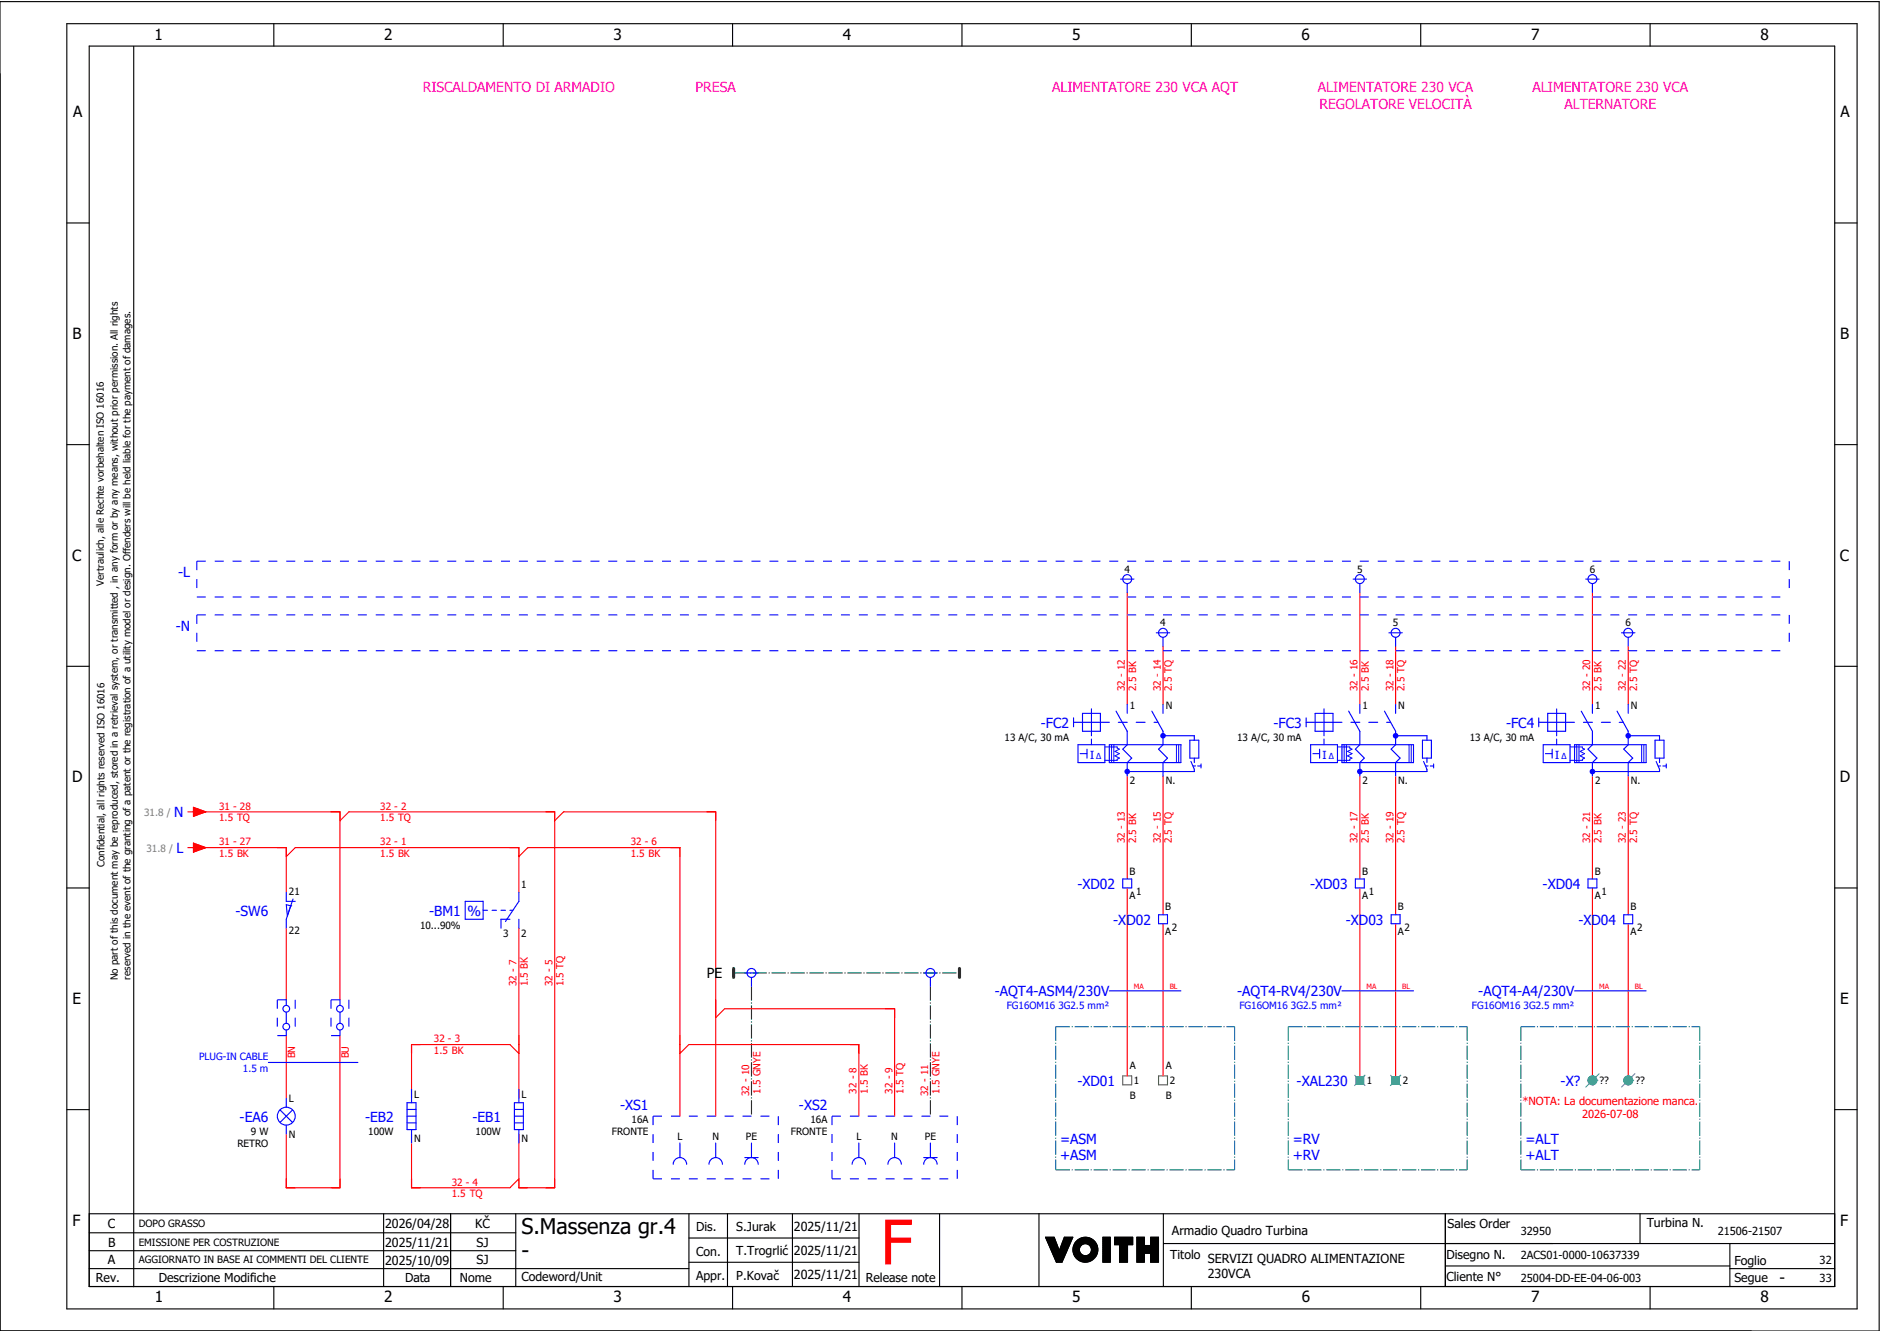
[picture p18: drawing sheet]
<svg xmlns="http://www.w3.org/2000/svg" width="421mm" height="297mm" viewBox="0 0 421 297" stroke-linecap="round" stroke-linejoin="round" font-family="sans-serif">
<defs><g id="words">
<text font-size="13.8" fill="#f00" x="196.9" y="282.5">F</text>
<g font-size="4.8">
<text x="116.6" y="275.8">S.Massenza gr.4</text>
<text x="116.6" y="281.1">-</text>
</g>
<g font-size="3.4">
<text x="34.5" y="9">1</text>
<text x="85.9" y="9">2</text>
<text x="137.1" y="9">3</text>
<text x="188.4" y="9">4</text>
<text x="239.7" y="9">5</text>
<text x="291" y="9">6</text>
<text x="342.3" y="9">7</text>
<text x="393.5" y="9">8</text>
<text x="16.3" y="26.2">A</text>
<text x="411.5" y="26.2">A</text>
<text x="16.2" y="75.8">B</text>
<text x="411.4" y="75.8">B</text>
<text x="16.1" y="125.3">C</text>
<text x="411.3" y="125.3">C</text>
<text x="16.1" y="174.8">D</text>
<text x="411.3" y="174.8">D</text>
<text x="16.2" y="224.4">E</text>
<text x="411.4" y="224.4">E</text>
<text x="16.2" y="273.9">F</text>
<text x="411.4" y="273.9">F</text>
<text x="397.8" y="286.6">-</text>
<text x="34.6" y="291">1</text>
<text x="85.9" y="291">2</text>
<text x="137.2" y="291">3</text>
<text x="188.4" y="291">4</text>
<text x="239.7" y="291">5</text>
<text x="291" y="291">6</text>
<text x="342.3" y="291">7</text>
<text x="393.6" y="291">8</text>
</g>
<g font-size="3.1" fill="#f0f">
<text x="94.5" y="20.5">RISCALDAMENTO DI ARMADIO</text>
<text x="155.5" y="20.5">PRESA</text>
<text x="235.2" y="20.5">ALIMENTATORE 230 VCA AQT</text>
<text x="294.6" y="20.5">ALIMENTATORE 230 VCA</text>
<text x="342.6" y="20.5">ALIMENTATORE 230 VCA</text>
<text x="295" y="24.3">REGOLATORE VELOCITÀ</text>
<text x="349.7" y="24.3">ALTERNATORE</text>
</g>
<g font-size="3.1" fill="#00f">
<text x="39.8" y="129">-L</text>
<text x="39.3" y="141">-N</text>
<text x="232.7" y="162.6">-FC2</text>
<text x="284.7" y="162.6">-FC3</text>
<text x="336.7" y="162.6">-FC4</text>
<text x="38.9" y="182.6">N</text>
<text x="39.5" y="190.6">L</text>
<text x="240.9" y="198.6">-XD02</text>
<text x="292.9" y="198.6">-XD03</text>
<text x="344.9" y="198.6">-XD04</text>
<text x="52.6" y="204.6">-SW6</text>
<text x="96" y="204.6">-BM1</text>
<text x="104.5" y="204.8">%</text>
<text x="248.9" y="206.6">-XD02</text>
<text x="300.9" y="206.6">-XD03</text>
<text x="352.9" y="206.6">-XD04</text>
<text x="222.4" y="222.6">-AQT4-ASM4/230V</text>
<text x="276.6" y="222.6">-AQT4-RV4/230V</text>
<text x="330.5" y="222.6">-AQT4-A4/230V</text>
<text x="240.9" y="242.7">-XD01</text>
<text x="289.9" y="242.7">-XAL230</text>
<text x="348.9" y="242.7">-X?</text>
<text x="53.6" y="250.6">-EA6</text>
<text x="81.6" y="250.6">-EB2</text>
<text x="105.6" y="250.6">-EB1</text>
<text x="138.6" y="248.1">-XS1</text>
<text x="178.6" y="248.1">-XS2</text>
<text x="237" y="255.5">=ASM</text>
<text x="289" y="255.5">=RV</text>
<text x="341" y="255.5">=ALT</text>
<text x="237" y="259.3">+ASM</text>
<text x="289" y="259.3">+RV</text>
<text x="341" y="259.3">+ALT</text>
</g>
<text font-size="3.1" x="158" y="218.6">PE</text>
<g font-size="2.8">
<text x="24.1" y="274.4">C</text>
<text x="86.1" y="274.4">2026/04/28</text>
<text x="106.2" y="274.4">KČ</text>
<text x="155.6" y="275.1">Dis.</text>
<text x="164.6" y="275.1">S.Jurak</text>
<text x="177.5" y="275">2025/11/21</text>
<text x="262" y="275.8">Armadio Quadro Turbina</text>
<text x="323.6" y="274.3">Sales Order</text>
<text x="368.1" y="274.2">Turbina N.</text>
<text x="24.2" y="278.6">B</text>
<text x="86.1" y="278.6">2025/11/21</text>
<text x="106.5" y="278.6">SJ</text>
<text x="155.6" y="280.5">Con.</text>
<text x="164.6" y="280.5">T.Trogrlić</text>
<text x="177.5" y="280.4">2025/11/21</text>
<text x="261.6" y="281.3">Titolo</text>
<text x="323.4" y="281.2">Disegno N.</text>
<text x="21.4" y="286.5">Rev.</text>
<text x="24.1" y="282.5">A</text>
<text x="35.5" y="286.4">Descrizione Modifiche</text>
<text x="86.1" y="282.6">2025/10/09</text>
<text x="90.5" y="286.5">Data</text>
<text x="102.8" y="286.5">Nome</text>
<text x="106.5" y="282.5">SJ</text>
<text x="116.6" y="286.3">Codeword/Unit</text>
<text x="155.6" y="286">Appr.</text>
<text x="164.6" y="285.9">P.Kovač</text>
<text x="177.5" y="285.8">2025/11/21</text>
<text x="193.5" y="286.5">Release note</text>
<text x="270" y="282.2">SERVIZI QUADRO ALIMENTAZIONE</text>
<text x="270" y="285.5">230VCA</text>
<text x="323.4" y="286.2">Cliente N°</text>
<text x="387.7" y="286.5">Segue</text>
<text x="387.7" y="282.6">Foglio</text>
</g>
<g font-size="2.5" fill="#00f">
<text x="243.7" y="169.6">I</text>
<text x="295.7" y="169.6">I</text>
<text x="347.7" y="169.6">I</text>
</g>
<g font-size="2.5" fill="#f00">
<text x="340.3" y="246.9">*NOTA: La documentazione manca.</text>
<text x="353.7" y="249.9">2026-07-08</text>
</g>
<g font-size="2.5">
<text x="340" y="275.9">32950</text>
<text x="384" y="275.9">21506-21507</text>
<text x="340" y="281.4">2ACS01-0000-10637339</text>
<text x="340" y="286.4">25004-DD-EE-04-06-003</text>
<text x="406.8" y="282.4">32</text>
<text x="406.8" y="286.4">33</text>
</g>
<g font-size="2.2">
<text x="23.2" y="130.9" transform="rotate(-90 23.2 130.9)">Vertraulich, alle Rechte vorbehalten ISO 16016</text>
<text x="251.4" y="127.9">4</text>
<text x="303.4" y="127.9">5</text>
<text x="355.4" y="127.9">6</text>
<text x="259.4" y="139.9">4</text>
<text x="311.4" y="139.9">5</text>
<text x="363.4" y="139.9">6</text>
<text x="252.6" y="158.3">1</text>
<text x="260.6" y="158.3">N</text>
<text x="304.6" y="158.3">1</text>
<text x="312.6" y="158.3">N</text>
<text x="356.6" y="158.3">1</text>
<text x="364.6" y="158.3">N</text>
<text x="224.6" y="165.5">13 A/C, 30 mA</text>
<text x="276.6" y="165.5">13 A/C, 30 mA</text>
<text x="328.6" y="165.5">13 A/C, 30 mA</text>
<text x="252.6" y="175.2">2</text>
<text x="260.6" y="175.2">N.</text>
<text x="304.6" y="175.2">2</text>
<text x="312.6" y="175.2">N.</text>
<text x="356.6" y="175.2">2</text>
<text x="364.6" y="175.2">N.</text>
<text x="23.4" y="193.7" transform="rotate(-90 23.4 193.7)">Confidential, all rights reserved ISO 16016</text>
<text x="252.5" y="195.4">B</text>
<text x="304.5" y="195.4">B</text>
<text x="356.5" y="195.4">B</text>
<text x="64.6" y="199.9">21</text>
<text x="116.5" y="198.4">1</text>
<text x="252.5" y="200.8">A</text>
<text x="254" y="200">1</text>
<text x="260.5" y="203.4">B</text>
<text x="304.5" y="200.8">A</text>
<text x="306" y="200">1</text>
<text x="312.5" y="203.4">B</text>
<text x="356.5" y="200.8">A</text>
<text x="358" y="200">1</text>
<text x="364.5" y="203.4">B</text>
<text x="64.6" y="208.6">22</text>
<text x="93.9" y="207.5">10...90%</text>
<text x="112.5" y="209.4">3</text>
<text x="116.5" y="209.4">2</text>
<text x="260.5" y="208.8">A</text>
<text x="262" y="208">2</text>
<text x="312.5" y="208.8">A</text>
<text x="314" y="208">2</text>
<text x="364.5" y="208.8">A</text>
<text x="366" y="208">2</text>
<text x="26.4" y="219" transform="rotate(-90 26.4 219)">No part of this document may be reproduced, stored in a retrieval system, or transmitted , in any form or by any means, without prior permission. All rights</text>
<text x="29.2" y="218.9" transform="rotate(-90 29.2 218.9)">reserved in the event of the granting of a patent or the registration of a utility model or design. Offenders will be held liable for the payment of damages.</text>
<text x="252.6" y="238.9">A</text>
<text x="260.6" y="238.9">A</text>
<text x="92.6" y="245.3">L</text>
<text x="116.6" y="245.3">L</text>
<text x="252.6" y="245.6">B</text>
<text x="253.5" y="242.3">1</text>
<text x="260.6" y="245.6">B</text>
<text x="261.5" y="242.3">2</text>
<text x="305.6" y="242.3">1</text>
<text x="313.6" y="242.3">2</text>
<text x="357.6" y="242.3">??</text>
<text x="365.6" y="242.3">??</text>
<text x="64.6" y="246.3">L</text>
<text x="141.2" y="250.9">16A</text>
<text x="181.2" y="250.9">16A</text>
<text x="53.1" y="256.2">RETRO</text>
<text x="56.1" y="253.5">9 W</text>
<text x="64.6" y="254.2">N</text>
<text x="82.3" y="253.5">100W</text>
<text x="92.6" y="255.2">N</text>
<text x="106.3" y="253.5">100W</text>
<text x="116.6" y="255.2">N</text>
<text x="136.8" y="253.6">FRONTE</text>
<text x="151.4" y="254.6">L</text>
<text x="159.3" y="254.6">N</text>
<text x="166.8" y="254.6">PE</text>
<text x="176.8" y="253.6">FRONTE</text>
<text x="191.4" y="254.6">L</text>
<text x="199.3" y="254.6">N</text>
<text x="206.8" y="254.6">PE</text>
<text x="31" y="274.2">DOPO GRASSO</text>
<text x="31" y="278.3">EMISSIONE PER COSTRUZIONE</text>
<text x="31" y="282.3">AGGIORNATO IN BASE AI COMMENTI DEL CLIENTE</text>
</g>
<g font-size="2.2" fill="#f00">
<text x="251.5" y="154.4" transform="rotate(-90 251.5 154.4)">32 - 12</text>
<text x="254" y="154.4" transform="rotate(-90 254 154.4)">2.5 BK</text>
<text x="259.5" y="154.4" transform="rotate(-90 259.5 154.4)">32 - 14</text>
<text x="262" y="154.4" transform="rotate(-90 262 154.4)">2.5 TQ</text>
<text x="303.5" y="154.4" transform="rotate(-90 303.5 154.4)">32 - 16</text>
<text x="306" y="154.4" transform="rotate(-90 306 154.4)">2.5 BK</text>
<text x="311.5" y="154.4" transform="rotate(-90 311.5 154.4)">32 - 18</text>
<text x="314" y="154.4" transform="rotate(-90 314 154.4)">2.5 TQ</text>
<text x="355.5" y="154.4" transform="rotate(-90 355.5 154.4)">32 - 20</text>
<text x="358" y="154.4" transform="rotate(-90 358 154.4)">2.5 BK</text>
<text x="363.5" y="154.4" transform="rotate(-90 363.5 154.4)">32 - 22</text>
<text x="366" y="154.4" transform="rotate(-90 366 154.4)">2.5 TQ</text>
<text x="49" y="180.9">31 - 28</text>
<text x="49" y="183.4">1.5 TQ</text>
<text x="85" y="180.9">32 - 2</text>
<text x="85" y="183.4">1.5 TQ</text>
<text x="49" y="188.9">31 - 27</text>
<text x="49" y="191.4">1.5 BK</text>
<text x="85" y="188.9">32 - 1</text>
<text x="85" y="191.4">1.5 BK</text>
<text x="141" y="188.9">32 - 6</text>
<text x="141" y="191.4">1.5 BK</text>
<text x="251.5" y="188.4" transform="rotate(-90 251.5 188.4)">32 - 13</text>
<text x="254" y="188.4" transform="rotate(-90 254 188.4)">2.5 BK</text>
<text x="259.5" y="188.4" transform="rotate(-90 259.5 188.4)">32 - 15</text>
<text x="262" y="188.4" transform="rotate(-90 262 188.4)">2.5 TQ</text>
<text x="303.5" y="188.4" transform="rotate(-90 303.5 188.4)">32 - 17</text>
<text x="306" y="188.4" transform="rotate(-90 306 188.4)">2.5 BK</text>
<text x="311.5" y="188.4" transform="rotate(-90 311.5 188.4)">32 - 19</text>
<text x="314" y="188.4" transform="rotate(-90 314 188.4)">2.5 TQ</text>
<text x="355.5" y="188.4" transform="rotate(-90 355.5 188.4)">32 - 21</text>
<text x="358" y="188.4" transform="rotate(-90 358 188.4)">2.5 BK</text>
<text x="363.5" y="188.4" transform="rotate(-90 363.5 188.4)">32 - 23</text>
<text x="366" y="188.4" transform="rotate(-90 366 188.4)">2.5 TQ</text>
<text x="115.5" y="220.3" transform="rotate(-90 115.5 220.3)">32 - 7</text>
<text x="118" y="220.4" transform="rotate(-90 118 220.4)">1.5 BK</text>
<text x="123.5" y="220.3" transform="rotate(-90 123.5 220.3)">32 - 5</text>
<text x="126" y="220.4" transform="rotate(-90 126 220.4)">1.5 TQ</text>
<text x="97" y="232.9">32 - 3</text>
<text x="66" y="236.5" transform="rotate(-90 66 236.5)">BN</text>
<text x="78" y="236.5" transform="rotate(-90 78 236.5)">BU</text>
<text x="97" y="235.4">1.5 BK</text>
<text x="167.5" y="244.9" transform="rotate(-90 167.5 244.9)">32 - 10</text>
<text x="170" y="244.4" transform="rotate(-90 170 244.4)">1.5 GNYE</text>
<text x="191.5" y="244.3" transform="rotate(-90 191.5 244.3)">32 - 8</text>
<text x="194" y="244.4" transform="rotate(-90 194 244.4)">1.5 BK</text>
<text x="199.5" y="244.3" transform="rotate(-90 199.5 244.3)">32 - 9</text>
<text x="202" y="244.4" transform="rotate(-90 202 244.4)">1.5 TQ</text>
<text x="207.5" y="244.9" transform="rotate(-90 207.5 244.9)">32 - 11</text>
<text x="210" y="244.4" transform="rotate(-90 210 244.4)">1.5 GNYE</text>
<text x="101" y="264.9">32 - 4</text>
<text x="101" y="267.4">1.5 TQ</text>
</g>
<g font-size="2.2" fill="#7ca552">
<text x="32.2" y="182.3">31.8 /</text>
<text x="32.8" y="190.3">31.8 /</text>
</g>
<g font-size="2.2" fill="#00f">
<text x="225.1" y="225.5">FG16OM16 3G2.5 mm²</text>
<text x="277.1" y="225.5">FG16OM16 3G2.5 mm²</text>
<text x="329.1" y="225.5">FG16OM16 3G2.5 mm²</text>
<text x="44.5" y="236.9">PLUG-IN CABLE</text>
<text x="54.3" y="239.6">1.5 m</text>
</g>
<g font-size="1.9" fill="#00f">
<text x="245" y="169.5">Δ</text>
<text x="297" y="169.5">Δ</text>
<text x="349" y="169.5">Δ</text>
</g>
<g font-size="1.6" fill="#f00">
<text x="253.5" y="220.9">MA</text>
<text x="261.5" y="220.9">BL</text>
<text x="305.5" y="220.9">MA</text>
<text x="313.5" y="220.9">BL</text>
<text x="357.5" y="220.9">MA</text>
<text x="365.5" y="220.9">BL</text>
</g>
</g></defs>
<g fill="none" stroke="#000" stroke-width=".25">
<path d="M0 .4h420.1v297h-420.1zM14.9 5.3h400.3v287.2h-400.3zM19.9 10.3h390.3v277.2h-390.3zM29.9 10.4v277.1M61.2 5.3v5M112.5 5.3v5M163.8 5.3v5M215.1 5.3v5M266.3 5.3v5M317.6 5.3v5M368.9 5.3v5M14.9 49.8h5"/>
<path d="M410.2 49.8h5M14.9 99.3h5M410.2 99.3h5M14.9 148.9h5M410.2 148.9h5M14.9 198.4h5M410.2 198.4h5M14.9 247.9h5M410.2 247.9h5M19.9 271.2h390.3M19.9 279.5h95.4M19.9 275.4h95.4"/>
<path d="M85.8 271.2v16.3M100.7 271.2v16.3M115.3 271.2v16.3M154 271.2v16.3M154 276.6h38M162.6 271.2v16.3M177.2 271.2v16.3M192 271.2v16.3M210.1 271.2v16.3M232.3 271.1v16.3M233.7 276.4h2l1.1 3 1.1-3h1.9l-2.4 5.6h-1.2zM233.8 276.4l-.1 .1"/>
<path d="M233.9 276.4l-.1 .2M234.1 276.4l-.3 .3M234.2 276.4l-.3 .4M234.4 276.4l-.5 .5M234.5 276.4l-.5 .6M234.7 276.4l-.7 .7M234.8 276.4l-.7 .8M235 276.4l-.9 .9M235.1 276.4l-.9 1M235.3 276.4l-1.1 1.1M235.4 276.4l-1.2 1.2M235.6 276.4l-1.3 1.3"/>
<path d="M235.7 276.5l-1.4 1.3M235.7 276.6l-1.3 1.3M235.8 276.7l-1.4 1.3M235.8 276.8l-1.3 1.3M235.9 276.9l-1.4 1.4M235.9 277l-1.3 1.4M235.9 277.1l-1.3 1.4M236 277.3l-1.3 1.3M236 277.4l-1.3 1.3M236.1 277.5l-1.3 1.3M236.1 277.6l-1.3 1.3M236.1 277.7l-1.3 1.3"/>
<path d="M236.2 277.8l-1.3 1.3M236.2 277.9l-1.3 1.3M236.3 278l-1.3 1.3M236.3 278.1l-1.3 1.3M236.3 278.2l-1.2 1.3M236.4 278.3l-1.3 1.3M236.4 278.4l-1.2 1.3M236.5 278.6l-1.3 1.2M236.5 278.7l-1.2 1.2M236.6 278.8l-1.3 1.2M236.6 278.9l-1.3 1.2M236.6 279l-1.2 1.2"/>
<path d="M236.7 279.1l-1.3 1.2M236.7 279.2l-1.2 1.3M236.8 279.3l-1.3 1.3M238 276.4l-.1 .1M238.1 276.4l-.3 .4M238.3 276.4l-.6 .6M238.4 279.8l-2.2 2.2M238.4 276.4l-.8 .8M238.5 279.5l-2.4 2.4M238.6 276.4l-1.1 1.1M238.6 279.3l-2.5 2.5M238.7 279l-2.7 2.7"/>
<path d="M238.7 276.4l-1.2 1.3M238.8 278.7l-2.8 2.9M238.9 276.4l-1.5 1.6M239 278.5l-3.1 3M239 276.4l-1.7 1.8M239.1 278.2l-3.2 3.2M239.2 276.4l-2 2.1M239.2 277.9l-3.4 3.4M239.3 277.7l-3.5 3.5M239.3 276.4l-2.2 2.3M239.4 277.4l-3.6 3.7M239.5 276.4l-2.5 2.5"/>
<path d="M239.5 277.1l-3.8 3.9M239.6 276.4l-2.7 2.8M239.7 276.9l-4 4M239.8 276.6l-4.2 4.2M239.8 276.4l-4.2 4.3M241.1 276.9l-.8 .8M241.3 279.3l-1.2 1.1M241.3 279.1l-1.2 1.2M241.3 279.4l-1.1 1.1M241.3 278.9l-1.3 1.3M241.3 279.5l-1.1 1.1M241.4 279.7l-1.1 1"/>
<path d="M241.4 278.7l-1.4 1.4M241.4 279.8l-1 1M241.4 276.7l-1.3 1.3M241.5 279.9l-1.1 1M241.5 280l-1 1M241.7 276.6l-1.7 1.7M241.9 276.5l-1.9 2M242.1 276.5l-2.2 2.2M242.3 276.5l-2.4 2.4M242.5 276.4l-2.6 2.6M242.6 276.4l-2.7 2.8M242.8 276.4l-2.9 3"/>
<path d="M242.9 276.5l-3 3M243 276.5l-3.1 3.1M243.2 276.5l-3.3 3.3M243.3 276.5l-3.4 3.4M243.4 276.6l-3.4 3.4M243.5 276.6l-1.4 1.4M243.6 276.6l-1.3 1.3M243.7 276.7l-1.2 1.2M243.9 276.7l-1.2 1.2M244 276.8l-1.2 1.1M244 276.8l-1.1 1.1M244.1 276.9l-1 1.1"/>
<path d="M244.2 276.9l-1 1.1M244.3 277l-1 1M244.4 277.1l-1 1M244.5 277.1l-1 1.1M244.6 277.2l-1.1 1M244.6 277.3l-1 1M244.7 277.4l-1 1M244.8 277.4l-1 1.1M244.8 277.5l-1 1.1M244.9 277.6l-1 1.1M245 277.7l-1.1 1.1M245 277.8l-1.1 1.1"/>
<path d="M245.1 277.9l-1.1 1.1M245.1 278l-1.1 1.1M245.2 278.1l-1.2 1.2M245.2 278.2l-1.2 1.3M245.3 278.3l-1.4 1.4M245.3 278.4l-1.5 1.5M245.3 278.5l-3.4 3.4M245.4 279.9l-2.1 2M245.4 278.7l-3.3 3.3M245.4 279.7l-2.3 2.3M245.4 278.8l-3.2 3.2M245.4 278.9l-3.1 3.1"/>
<path d="M245.4 279.5l-2.5 2.5M245.4 279.1l-2.9 2.9M245.4 279.4l-2.6 2.6M245.4 279.2l-2.8 2.8M246.6 276.4h1.6v5.6h-1.6zM246.6 276.4v.1M246.8 276.4l-.2 .3M246.9 276.4l-.3 .4M247.1 276.4l-.5 .6M247.2 276.4l-.6 .7M247.4 276.4l-.8 .9M247.5 276.4l-.9 1"/>
<path d="M247.7 276.4l-1.1 1.2M247.8 276.4l-1.2 1.3M248 276.4l-1.4 1.5M248.1 276.4l-1.5 1.6M248.2 280l-1.6 1.6M248.2 279.8l-1.6 1.7M248.2 279.7l-1.6 1.6M248.2 279.5l-1.6 1.7M248.2 279.4l-1.6 1.6M248.2 277.4l-1.6 1.7M248.2 277.3l-1.6 1.6M248.2 277.1l-1.6 1.7"/>
<path d="M248.2 277l-1.6 1.6M248.2 276.8l-1.6 1.7M248.2 276.7l-1.6 1.6M248.2 276.5l-1.6 1.7M248.2 278l-1.6 1.7M248.2 277.9l-1.6 1.6M248.2 277.7l-1.6 1.7M248.2 277.6l-1.6 1.6M248.2 279.1l-1.6 1.6M248.2 278.9l-1.6 1.7M248.2 278.8l-1.6 1.6M248.2 278.6l-1.6 1.7"/>
<path d="M248.2 278.5l-1.6 1.6M248.2 278.3l-1.6 1.7M248.2 278.2l-1.6 1.6M248.2 279.2l-1.6 1.7M249.2 276.4v.1M249.4 276.4l-.2 .2M249.5 276.4l-.3 .4M249.7 276.4l-.5 .5M249.8 276.4l-.6 .7M250 276.4l-.8 .8M250.1 276.4l-.9 1M250.3 278.1h-1.1v-1.7h4v1.7h-1.1v3.9h-1.8"/>
<path d="M250.3 278.1v3.9M250.3 276.4l-1.1 1.2M250.4 276.4l-1.2 1.3M250.6 276.4l-1.4 1.5M250.7 276.4l-1.5 1.6M250.9 276.4l-1.7 1.7M251 276.4l-1.6 1.7M251.2 276.4l-1.7 1.7M251.3 276.4l-1.6 1.7M251.5 276.4l-1.7 1.7M251.6 276.4l-1.6 1.7M251.8 276.4l-1.7 1.7"/>
<path d="M251.9 276.4l-1.6 1.7M252.1 279.9l-1.8 1.8M252.1 279.8l-1.8 1.8M252.1 278.6l-1.8 1.8M252.1 278.4l-1.8 1.8M252.1 278.3l-1.8 1.8M252.1 279.2l-1.8 1.8M252.1 279l-1.8 1.8M252.1 278.9l-1.8 1.8M252.1 278.7l-1.8 1.8M252.1 279.3l-1.8 1.8M252.1 279.6l-1.8 1.8"/>
<path d="M252.1 279.5l-1.8 1.8M252.1 276.4l-1.8 1.9M252.2 276.4l-1.9 2M252.4 276.4l-2.1 2.2M252.5 276.4l-2.2 2.3M252.7 276.4l-2.4 2.5M252.8 276.4l-2.5 2.6M253 276.4l-2.7 2.8M253.1 276.4l-2.8 2.9M253.2 277.4l-.7 .7M253.2 276.7l-2.9 2.9M253.2 276.5l-2.9 3"/>
<path d="M253.2 277.3l-.8 .8M253.2 277.1l-1 1M253.2 277l-2.9 2.9M253.2 276.8l-2.9 3M253.2 278l-.1 .1M253.2 277.9l-.2 .2M253.2 277.7l-.4 .4M253.2 277.6l-.5 .5M254.2 276.4v.1M254.3 276.4l-.1 .2M254.5 276.4l-.3 .4M254.6 276.4l-.4 .5"/>
<path d="M254.8 276.4l-.6 .7M254.9 276.4l-.7 .8M255.1 276.4l-.9 1M255.2 276.4l-1 1.1M255.4 276.4l-1.2 1.3M255.5 276.4l-1.3 1.4M255.7 276.4l-1.5 1.6M255.8 277.5l-1.6 1.7M255.8 277.4l-1.6 1.6M255.8 277.2l-1.6 1.7M255.8 277.1l-1.6 1.6M255.8 276.9l-1.6 1.7"/>
<path d="M255.8 276.8l-1.6 1.6M255.8 276.6l-1.6 1.7M255.8 276.5l-1.6 1.6M255.8 276.4v1.9M255.8 276.4h-1.6v5.6h1.6v-2h1.4M255.8 278.3h1.4v-1.9h1.8v5.6h-1.8v-2M255.8 278l-1.6 1.6M255.8 277.8l-1.6 1.7M255.8 277.7l-1.6 1.6M255.8 278.3l-1.6 1.6M255.8 278.1l-1.6 1.7M255.9 278.3l-1.7 1.8"/>
<path d="M256.1 278.3l-1.9 1.9M256.2 278.3l-2 2.1M256.4 278.3l-2.2 2.2M256.5 278.3l-2.3 2.4M256.7 278.3l-2.5 2.5M256.8 278.3l-2.6 2.7M257 278.3l-2.8 2.8M257.1 278.3l-2.9 3M257.3 276.4l-.1 .2M257.5 276.4l-.3 .3M257.6 276.4l-.4 .5M257.8 276.4l-.6 .6"/>
<path d="M257.9 276.4l-.7 .8M258.1 276.4l-.9 .9M258.2 276.4l-1 1.1M258.4 276.4l-1.2 1.2M258.5 276.4l-1.3 1.4M258.7 276.4l-1.5 1.5M258.8 276.4l-1.6 1.7M259 276.5l-1.8 1.7M259 277.5l-2.5 2.5M259 277.4l-2.7 2.6M259 277.1l-3 2.9M259 276.9l-3.1 3.1"/>
<path d="M259 277.2l-2.8 2.8M259 276.8l-4.8 4.8M259 276.6l-4.8 4.8M259 279l-1.8 1.8M259 278.9l-1.8 1.7M259 278.7l-1.8 1.8M259 278.6l-1.8 1.7M259 278.4l-1.8 1.8M259 278.3l-1.8 1.7M259 278.1l-1.9 1.9M259 278l-2.1 2M259 277.8l-2.2 2.2"/>
<path d="M259 277.7l-2.4 2.3M259 279.3l-1.8 1.8M259 279.2l-1.8 1.7M259 279.9l-1.8 1.8M259 279.8l-1.8 1.7M259 279.6l-1.8 1.8M259 279.5l-1.8 1.7M260.1 271.2v16.3M260.1 277.9h150.1M323.1 271.2v16.3M366.6 271.2v6.7M386.7 277.9v9.6"/>
<path d="M19.9 283.5h134.1M61.2 287.5v5M112.5 287.5v5M154 282h38M163.8 287.5v5M215.1 287.5v5M237.5 281.9l-.1 .1M237.6 281.7l-.4 .3M237.7 281.4l-.6 .6M237.8 281.1l-.9 .9M237.9 280.9l-1.1 1.1M238 280.6l-1.4 1.4"/>
<path d="M238.2 280.3l-1.7 1.7M238.3 280.1l-2 1.9M241.6 280l-1 1.1M241.6 280.1l-1 1M241.7 280.2l-1 1M241.8 280.3l-1 1M241.9 280.3l-1 1.1M242 280.4l-1.1 1M242.1 280.4l-1.1 1.1M242.2 280.5l-1.1 1.1M242.3 280.5l-1.1 1.1M242.4 280.6l-1.1 1.1"/>
<path d="M242.6 280.6l-1.2 1.1M242.7 280.6l-1.2 1.2M242.9 280.6l-1.3 1.2M243.1 280.5l-1.4 1.4M243.3 280.4l-1.5 1.5M245.1 280.6l-1.1 1M245.2 280.3l-1.5 1.5M245.3 280.1l-1.8 1.8M248.2 281.3l-.7 .7M248.2 281.2l-.8 .8M248.2 281l-1 1M248.2 281.5l-.5 .5"/>
<path d="M248.2 281.9l-.1 .1M248.2 281.8l-.2 .2M248.2 281.6l-.4 .4M248.2 280.9l-1.1 1.1M248.2 280.7l-1.3 1.3M248.2 280.6l-1.4 1.4M248.2 280.4l-1.6 1.6M248.2 280.3l-1.6 1.6M248.2 280.1l-1.6 1.7M252.1 281.3l-.8 .7M252.1 281.1l-.9 .9M252.1 281l-1.1 1"/>
<path d="M252.1 280.8l-1.2 1.2M252.1 280.7l-1.4 1.3M252.1 280.5l-1.5 1.5M252.1 280.4l-1.7 1.6M252.1 280.2l-1.8 1.8M252.1 281.4l-.6 .6M252.1 281.9l-.2 .1M252.1 281.7l-.3 .3M252.1 281.6l-.5 .4M252.1 280.1l-1.8 1.8M255.8 280.7l-1.3 1.3M255.8 280.5l-1.5 1.5"/>
<path d="M255.8 280.2l-1.6 1.7M255.8 280.1l-1.6 1.6M255.8 280.4l-1.6 1.6M255.8 281.9l-.1 .1M255.8 281.7l-.3 .3M255.8 281.6l-.4 .4M255.8 281.4l-.6 .6M255.8 281.3l-.7 .7M255.8 281.1l-.9 .9M255.8 281l-1 1M255.8 280.8l-1.2 1.2M259 281.9l-.2 .1"/>
<path d="M259 281.7l-.3 .3M259 281.6l-.5 .4M259 281.4l-.6 .6M259 281.3l-.8 .7M259 281.1l-.9 .9M259 281l-1.1 1M259 280.8l-1.2 1.2M259 280.7l-1.4 1.3M259 280.5l-1.5 1.5M259 280.4l-1.7 1.6M259 280.2l-1.8 1.8M259 280.1l-1.8 1.7"/>
<path d="M266.3 287.5v5M317.6 287.5v5M323.1 282.9h63.6M368.9 287.5v5M386.7 283.5h23.5"/>
<circle cx="242.6" cy="279.2" r="1.35"/>
<circle cx="242.6" cy="279.2" r="2.79"/>
</g>
<g fill="none" stroke="#f00" stroke-width=".25">
<path d="M252 132.4v25M304 132.4v25M356 132.4v25M260 144.4v13M312 144.4v13M364 144.4v13M252 173.4v23M260 173.4v31M304 173.4v23M312 173.4v31M356 173.4v23M364 173.4v31"/>
<path d="M44 181.4h32v42M44 189.4h20v10M64 191.4l2-2h50v10M76 183.4l2-2h46v84h-8v-12M116 191.4l2-2h34v60M124 183.4l2-2h34v68M252 198.4v42M304 198.4v42M356 198.4v42M64 207.4v16M116 207.4v38M260 206.4v34"/>
<path d="M312 206.4v34M364 206.4v34M64 231.4v14M76 231.4v34h-12v-12M116 235.4l-2-2h-22v12M152 235.4l2-2h38v16M160 227.4l2-2h38v24M92 253.4v12h22l2-2"/>
</g>
<path d="M164 217.4h50.5M168 220.4v29M208 220.4v29" fill="none" stroke="#008000" stroke-width=".25" stroke-dasharray="3.2 .4 .3 .4" stroke-linecap="butt"/>
<g fill="none" stroke="#00f" stroke-width=".25">
<path d="M250.5 129.4h3M252 130.4v2M302.5 129.4h3M304 130.4v2M354.5 129.4h3M356 130.4v2M242 159.4h4v4h-4zM244 158.4v6M258.5 141.4h3M260 142.4v2M260 157.4v2M310.5 141.4h3"/>
<path d="M312 142.4v2M362.5 141.4h3M364 142.4v2M240 161.4h8M240 160.4v2M241.5 168.4h1.5M244 165.1v1.3M252 166.4l-1 1 2 2-1 1M252 172.4h15M260 163.4v3l-1 1 2 2-1 1v3M260 164.4h7M266 165.4h2v4h-2z"/>
<path d="M266.7 171.1h.5M267 169.4v1M268.5 170.7v.9M116 199.4v2l-3 4.5M251 196.4h2v2h-2zM104 201.4h4v4h-4zM108 203.4h1M110 203.4h1M112 203.4h1M114 203.4h.6M114 205.4h-2v2M116 205.4v2"/>
<path d="M166.5 217.4h3M168 218.4v2M206.5 217.4h3M208 218.4v2M259 204.4h2v2h-2zM64 226.1v2.5M76 226.1v2.5M91 249.4h2M91 246.4h2v6h-2zM91 247.9h2M91 250.9h2M92 243.4v3"/>
<path d="M92 252.4v3M115 249.4h2M115 246.4h2v6h-2zM115 247.9h2M115 250.9h2M116 243.4v3M116 252.4v3M152 255.4v3.2M160 255.4v3.2M166.5 258.6h3M168 255.4v3.2M192 255.4v3.2"/>
<path d="M200 255.4v3.2M206.5 258.6h3M208 255.4v3.2M150.5 260.1a1.5 1.5 0 0 1 1.5-1.5 1.5 1.5 0 0 1 1.5 1.5M158.5 260.1a1.5 1.5 0 0 1 1.5-1.5 1.5 1.5 0 0 1 1.5 1.5M166.5 260.1a1.5 1.5 0 0 1 1.5-1.5 1.5 1.5 0 0 1 1.5 1.5M190.5 260.1a1.5 1.5 0 0 1 1.5-1.5 1.5 1.5 0 0 1 1.5 1.5M198.5 260.1a1.5 1.5 0 0 1 1.5-1.5 1.5 1.5 0 0 1 1.5 1.5M206.5 260.1a1.5 1.5 0 0 1 1.5-1.5 1.5 1.5 0 0 1 1.5 1.5"/>
<circle cx="252" cy="129.4" r="1"/>
<circle cx="304" cy="129.4" r="1"/>
<circle cx="356" cy="129.4" r="1"/>
<circle cx="260" cy="141.4" r="1"/>
<circle cx="312" cy="141.4" r="1"/>
<circle cx="364" cy="141.4" r="1"/>
<circle cx="168" cy="217.4" r="1"/>
<circle cx="208" cy="217.4" r="1"/>
</g>
<g fill="none" stroke="#00f" stroke-width=".25" stroke-dasharray="2 2" stroke-linecap="butt">
<path d="M44 133.4h356M44 125.4h356M44 125.4v8M44 137.4h356M44 137.4v8M400 125.4v8M400 137.4v8M44 145.4h356M146 249.4h28M146 249.4v14M174 249.4v14M186 249.4h28"/>
<path d="M186 249.4v14M214 249.4v14M146 263.4h28M186 263.4h28"/>
</g>
<path d="M164 216.4v2M214.5 216.4v2" fill="none" stroke="#008000" stroke-width=".7"/>
<path d="M248.5 166.4v4M249.8 166.9v.2l.4 .3-1 .5 1 .5-1 .5M250.2 169.4l-.4 .2M263 166.4v4M263.5 166.4v4" fill="none" stroke="#00f" stroke-width=".22"/>
<circle cx="260" cy="164.4" r=".63" fill="#00f"/>
<path d="M247 166.9h2.8M249.2 168.9l1 .5" fill="none" stroke="#00f" stroke-width=".22"/>
<path d="M249.5 158.9l2.5 4.5v3M257.5 158.9l2.5 4.5M241 166.4h6v4h-6zM250 161.4h2M266.2 170.1l.8 1.8" fill="none" stroke="#00f" stroke-width=".25"/>
<circle cx="252" cy="172.4" r=".62" fill="#00f"/>
<g fill="none" stroke="#00f" stroke-width=".25">
<path d="M252 157.4v2M294 159.4h4v4h-4zM296 158.4v6M312 157.4v2M243 167.4v2M248 166.4h16v4h-16zM252 170.4v3M254 161.4h2M258 161.4h.9M267 164.4v1M267 171.9v.5M267.7 171.1h.8"/>
<path d="M292 161.4h8M292 160.4v2M293.5 168.4h1.5M296 165.1v1.3M304 166.4l-1 1 2 2-1 1M304 172.4h15M312 163.4v3l-1 1 2 2-1 1v3M312 164.4h7M318 165.4h2v4h-2zM318.7 171.1h.6M319 169.4v1M320.5 170.7v.9"/>
<path d="M303 196.4h2v2h-2zM311 204.4h2v2h-2zM248 221.4h16"/>
</g>
<path d="M249 166.4v4M249.8 169.6v.3h-2.8M300.5 166.4v4M301.7 166.9v.2l.6 .3-1 .5 1 .5-1 .5M302.3 169.4l-.6 .2M315 166.4v4M315.5 166.4v4" fill="none" stroke="#00f" stroke-width=".22"/>
<path d="M236 229.4h40M236 229.4v32M276 229.4v32M236 261.4h40" fill="none" stroke="#007f7f" stroke-width=".25" stroke-dasharray="3.2 .4 .3 .4" stroke-linecap="butt"/>
<circle cx="312" cy="164.4" r=".63" fill="#00f"/>
<path d="M299 166.9h2.7M301.3 168.9l1 .5" fill="none" stroke="#00f" stroke-width=".22"/>
<path d="M301.5 158.9l2.5 4.5v3M309.5 158.9l2.5 4.5M293 166.4h6v4h-6zM302 161.4h2M318.2 170.1l.8 1.8" fill="none" stroke="#00f" stroke-width=".25"/>
<circle cx="304" cy="172.4" r=".63" fill="#00f"/>
<g fill="none" stroke="#00f" stroke-width=".25">
<path d="M304 157.4v2M346 159.4h4v4h-4zM348 158.4v6M364 157.4v2M295 167.4v2M300 166.4h16v4h-16zM304 170.4v3M306 161.4h2M310 161.4h.9M319 164.4v1M319 171.9v.5M319.8 171.1h.7"/>
<path d="M344 161.4h8M344 160.4v2M345.5 168.4h1.5M348 165.1v1.3M356 166.4l-1 1 2 2-1 1M356 172.4h15M364 163.4v3l-1 1 2 2-1 1v3M364 164.4h7M370 165.4h2v4h-2zM370.7 171.1h.5M371 169.4v1M372.5 170.7v.9"/>
<path d="M355 196.4h2v2h-2zM363 204.4h2v2h-2zM300 221.4h16"/>
</g>
<path d="M301 166.4v4M301.7 169.6v.3h-2.7M352.5 166.4v4M353.8 166.9v.2l.4 .3-.9 .5 .9 .5-.9 .5M354.2 169.4l-.4 .2M367 166.4v4M367.5 166.4v4" fill="none" stroke="#00f" stroke-width=".22"/>
<path d="M288 229.4h40M288 229.4v32M328 229.4v32M288 261.4h40" fill="none" stroke="#007f7f" stroke-width=".25" stroke-dasharray="3.2 .4 .3 .4" stroke-linecap="butt"/>
<path d="M302.9 240.3l.6 .6M303.2 242.2l-.4 .4M303.2 240.5h1.7v1.7h-1.7zM304.9 242.3l.2 .2M305.1 240.3l-.6 .6M310.9 240.3l.6 .6M311.1 240.5h1.8v1.7h-1.8zM311.1 242.2l-.3 .4M312.9 242.3l.2 .2M313.1 240.3l-.6 .6" fill="none" stroke="#52a5a5" stroke-width=".25"/>
<g fill="#52a5a5" stroke="#52a5a5" stroke-width=".22">
<path d="M303.2 240.5h1.7v1.7h-1.7z"/>
<path d="M311.1 240.5h1.8v1.7h-1.8z"/>
</g>
<circle cx="364" cy="164.4" r=".62" fill="#00f"/>
<path d="M351 166.9h2.8M353.3 168.9l.9 .5" fill="none" stroke="#00f" stroke-width=".22"/>
<path d="M353.5 158.9l2.5 4.5v3M361.5 158.9l2.5 4.5M345 166.4h6v4h-6zM354 161.4h2M370.3 170.1l.7 1.8" fill="none" stroke="#00f" stroke-width=".25"/>
<circle cx="356" cy="172.4" r=".63" fill="#00f"/>
<g fill="none" stroke="#00f" stroke-width=".25">
<path d="M356 157.4v2M347 167.4v2M352 166.4h16v4h-16zM356 170.4v3M358 161.4h2M362 161.4h.9M371 164.4v1M371 171.9v.5M371.8 171.1h.7M64 199.4v2h2M65 202.4h.1M65 202.4l-1-.3 .3 2.5"/>
<path d="M65.5 200.9l-1.5 4.5v2M60 237.4h20M64 223.4v1.2M64 230.1v1.3M76 223.4v1.2M76 230.1v1.3M352 221.4h16M62.6 248l2.8 2.8M64 245.4v2M64 251.4v2M65.4 248l-2.8 2.8"/>
<circle cx="64" cy="225.4" r=".75"/>
<circle cx="64" cy="229.4" r=".75"/>
<circle cx="76" cy="225.4" r=".75"/>
<circle cx="76" cy="229.4" r=".75"/>
<circle cx="64" cy="249.4" r="2"/>
</g>
<path d="M353 166.4v4M353.8 169.6v.3h-2.8" fill="none" stroke="#00f" stroke-width=".22"/>
<path d="M340 229.4h40M340 229.4v32M380 229.4v32M340 261.4h40" fill="none" stroke="#007f7f" stroke-width=".25" stroke-dasharray="3.2 .4 .3 .4" stroke-linecap="butt"/>
<g fill="#52a5a5" stroke="#52a5a5" stroke-width=".22">
<circle cx="356" cy="241.4" r="1"/>
<circle cx="364" cy="241.4" r="1"/>
</g>
<g fill="none" stroke="#52a5a5" stroke-width=".25">
<path d="M357.5 239.9l-3 3M365.5 239.9l-3 3M355 241.4h.1M355 241.4a1 1 0 0 0 1 1M356 242.4h.1M356 240.4a1 1 0 0 1 1 1M356 240.4h.1M356 240.4a1 1 0 0 0-1 1M357 241.4a1 1 0 0 1-1 1M357 241.4h.1M363 241.4h.1M363 241.4a1 1 0 0 0 1 1"/>
<path d="M364 242.4h.1M364 240.4a1 1 0 0 1 1 1M364 240.4h.1M364 240.4a1 1 0 0 0-1 1M365 241.4a1 1 0 0 1-1 1M365 241.4h.1"/>
</g>
<path d="M251 240.4h2v2h-2zM259 240.4h2v2h-2z" fill="none" stroke="#a57c00" stroke-width=".25"/>
<path d="M62 231.4h4M62 223.4h4M62 223.4v8M66 223.4v8M74 231.4h4M74 223.4h4M74 223.4v8M78 223.4v8" fill="none" stroke="#00f" stroke-width=".25" stroke-dasharray="2 2" stroke-linecap="butt"/>
<g fill="#f00" stroke="#f00" stroke-width=".22">
<path d="M43.2 180.4l2.8 1-2.8 1z"/>
<path d="M43.2 188.4l2.8 1-2.8 1z"/>
</g>
<path d="M42 181.4h1.2M42 189.4h1.2M43.2 180.4l2.8 1-2.8 1zM43.2 188.4l2.8 1-2.8 1z" fill="none" stroke="#f00" stroke-width=".25"/>
<use href="#words"/>
</svg>
